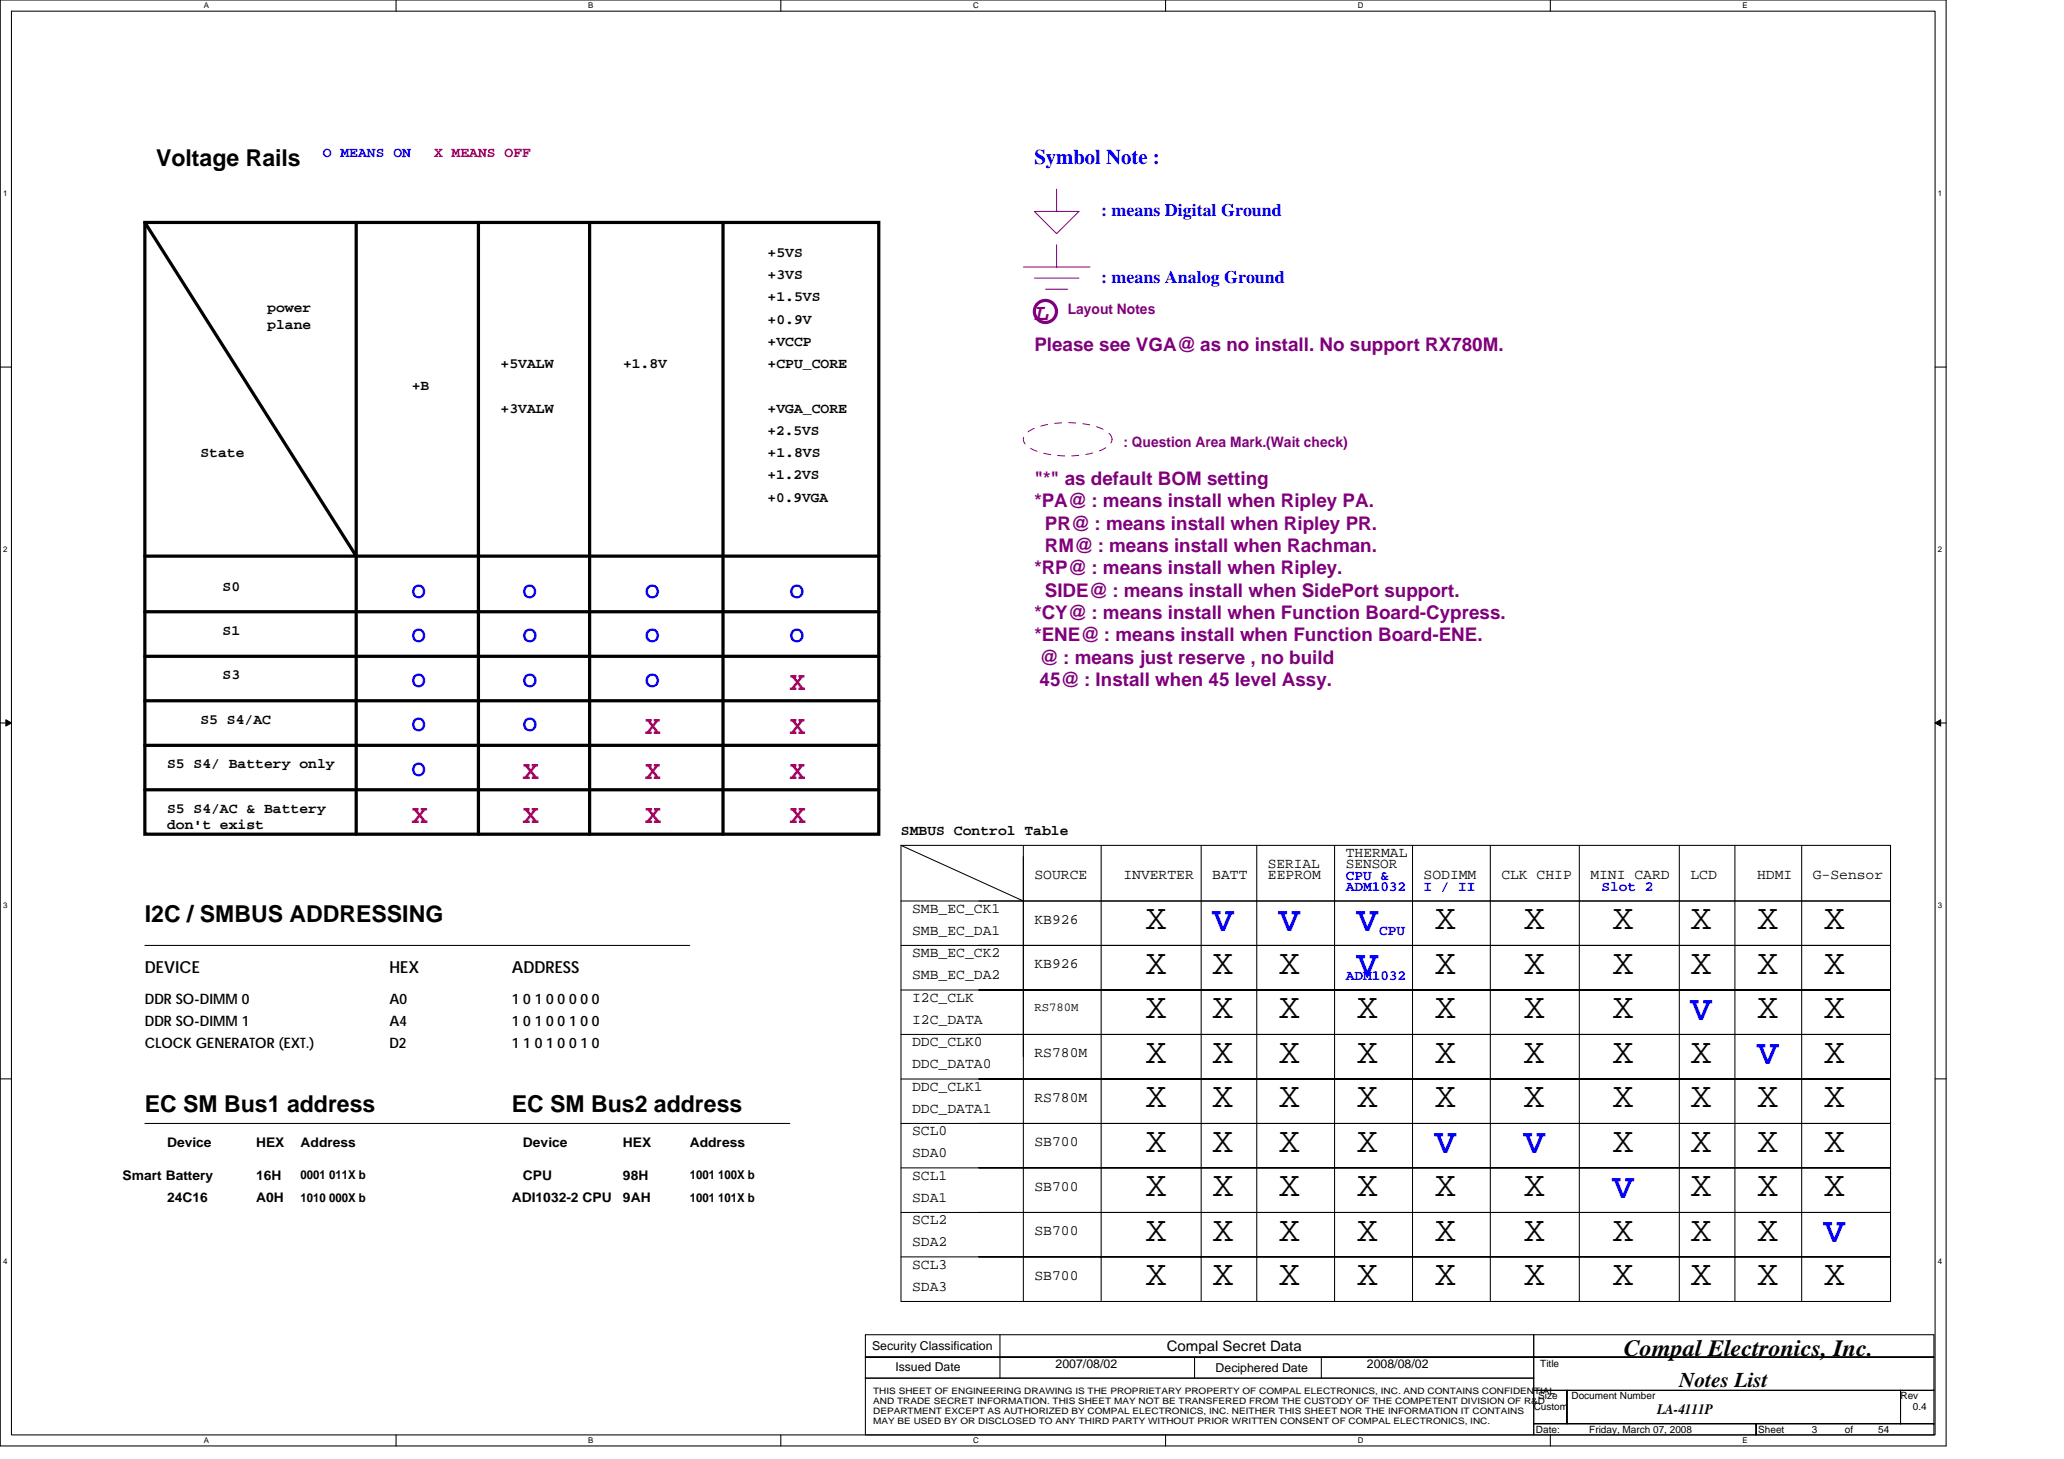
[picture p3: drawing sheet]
<svg xmlns="http://www.w3.org/2000/svg" width="297mm" height="210mm" viewBox="0 0 297 210" stroke-linecap="round" stroke-linejoin="round" font-family="sans-serif">
<defs><g id="words">
<g font-size="5.1">
<text x="164.9" y="133.7">X</text>
<text x="206.5" y="133.7">X</text>
<text x="219.3" y="133.7">X</text>
<text x="232.1" y="133.7">X</text>
<text x="243.3" y="133.7">X</text>
<text x="252.9" y="133.7">X</text>
<text x="262.5" y="133.7">X</text>
<text x="164.9" y="140.1">X</text>
<text x="174.5" y="140.1">X</text>
<text x="184.1" y="140.1">X</text>
<text x="206.5" y="140.1">X</text>
<text x="219.3" y="140.1">X</text>
<text x="232.1" y="140.1">X</text>
<text x="243.3" y="140.1">X</text>
<text x="252.9" y="140.1">X</text>
<text x="262.5" y="140.1">X</text>
<text x="164.9" y="146.5">X</text>
<text x="174.5" y="146.5">X</text>
<text x="184.1" y="146.5">X</text>
<text x="195.3" y="146.5">X</text>
<text x="206.5" y="146.5">X</text>
<text x="219.3" y="146.5">X</text>
<text x="232.1" y="146.5">X</text>
<text x="252.9" y="146.5">X</text>
<text x="262.5" y="146.5">X</text>
<text x="164.9" y="152.9">X</text>
<text x="174.5" y="152.9">X</text>
<text x="184.1" y="152.9">X</text>
<text x="195.3" y="152.9">X</text>
<text x="206.5" y="152.9">X</text>
<text x="219.3" y="152.9">X</text>
<text x="232.1" y="152.9">X</text>
<text x="243.3" y="152.9">X</text>
<text x="262.5" y="152.9">X</text>
<text x="164.9" y="159.3">X</text>
<text x="174.5" y="159.3">X</text>
<text x="184.1" y="159.3">X</text>
<text x="195.3" y="159.3">X</text>
<text x="206.5" y="159.3">X</text>
<text x="219.3" y="159.3">X</text>
<text x="232.1" y="159.3">X</text>
<text x="243.3" y="159.3">X</text>
<text x="252.9" y="159.3">X</text>
<text x="262.5" y="159.3">X</text>
<text x="164.9" y="165.7">X</text>
<text x="174.5" y="165.7">X</text>
<text x="184.1" y="165.7">X</text>
<text x="195.3" y="165.7">X</text>
<text x="232.1" y="165.7">X</text>
<text x="243.3" y="165.7">X</text>
<text x="252.9" y="165.7">X</text>
<text x="262.5" y="165.7">X</text>
<text x="164.9" y="172.1">X</text>
<text x="174.5" y="172.1">X</text>
<text x="184.1" y="172.1">X</text>
<text x="195.3" y="172.1">X</text>
<text x="206.5" y="172.1">X</text>
<text x="219.3" y="172.1">X</text>
<text x="243.3" y="172.1">X</text>
<text x="252.9" y="172.1">X</text>
<text x="262.5" y="172.1">X</text>
<text x="164.9" y="178.5">X</text>
<text x="174.5" y="178.5">X</text>
<text x="184.1" y="178.5">X</text>
<text x="195.3" y="178.5">X</text>
<text x="206.5" y="178.5">X</text>
<text x="219.3" y="178.5">X</text>
<text x="232.1" y="178.5">X</text>
<text x="243.3" y="178.5">X</text>
<text x="252.9" y="178.5">X</text>
<text x="164.9" y="184.9">X</text>
<text x="174.5" y="184.9">X</text>
<text x="184.1" y="184.9">X</text>
<text x="195.3" y="184.9">X</text>
<text x="206.5" y="184.9">X</text>
<text x="219.3" y="184.9">X</text>
<text x="232.1" y="184.9">X</text>
<text x="243.3" y="184.9">X</text>
<text x="252.9" y="184.9">X</text>
<text x="262.5" y="184.9">X</text>
</g>
<g font-size="5.1" fill="#00f">
<text x="174.5" y="133.9">V</text>
<text x="184.1" y="133.9">V</text>
<text x="195.3" y="133.9">V</text>
<text x="195.3" y="140.3">V</text>
<text x="243.3" y="146.7">V</text>
<text x="252.9" y="153.1">V</text>
<text x="206.5" y="165.9">V</text>
<text x="219.3" y="165.9">V</text>
<text x="232.1" y="172.3">V</text>
<text x="262.5" y="178.7">V</text>
</g>
<g font-size="3.8" fill="#f00">
<text x="113.7" y="99.2">X</text>
<text x="92.9" y="105.6">X</text>
<text x="113.7" y="105.6">X</text>
<text x="75.3" y="112">X</text>
<text x="92.9" y="112">X</text>
<text x="113.7" y="112">X</text>
<text x="59.3" y="118.4">X</text>
<text x="75.3" y="118.4">X</text>
<text x="92.9" y="118.4">X</text>
<text x="113.7" y="118.4">X</text>
</g>
<g font-size="3.3">
<text x="22.5" y="23.9">Voltage Rails</text>
<text x="20.8" y="132.7">I2C / SMBUS ADDRESSING</text>
<text x="20.8" y="159.9">EC SM Bus1 address</text>
<text x="73.7" y="159.9">EC SM Bus2 address</text>
<text x="233.7" y="195.1">Compal Electronics, Inc.</text>
</g>
<text font-size="3.3" fill="#800080" x="148.9" y="46">L</text>
<g font-size="3.3" fill="#00f">
<text x="59.3" y="86">O</text>
<text x="75.3" y="86">O</text>
<text x="92.9" y="86">O</text>
<text x="113.7" y="86">O</text>
<text x="59.3" y="92.4">O</text>
<text x="75.3" y="92.4">O</text>
<text x="92.9" y="92.4">O</text>
<text x="113.7" y="92.4">O</text>
<text x="59.3" y="98.8">O</text>
<text x="75.3" y="98.8">O</text>
<text x="92.9" y="98.8">O</text>
<text x="59.3" y="105.2">O</text>
<text x="75.3" y="105.2">O</text>
<text x="59.3" y="111.6">O</text>
</g>
<text font-size="3" fill="#00f" x="148.9" y="23.6">Symbol Note :</text>
<text font-size="3" x="241.7" y="199.6">Notes List</text>
<g font-size="2.7" fill="#800080">
<text x="148.9" y="50.5">Please see VGA@ as no install. No support RX780M.</text>
<text x="148.9" y="69.7">&quot;*&quot; as default BOM setting</text>
<text x="148.9" y="73">*PA@ : means install when Ripley PA.</text>
<text x="150.4" y="76.2">PR@ : means install when Ripley PR.</text>
<text x="148.9" y="82.6">*RP@ : means install when Ripley.</text>
<text x="150.4" y="79.4">RM@ : means install when Rachman.</text>
<text x="148.9" y="89">*CY@ : means install when Function Board-Cypress.</text>
<text x="150.4" y="85.8">SIDE@ : means install when SidePort support.</text>
<text x="148.9" y="92.3">*ENE@ : means install when Function Board-ENE.</text>
<text x="149.6" y="95.5">@ : means just reserve , no build</text>
<text x="149.6" y="98.7">45@ : Install when 45 level Assy.</text>
</g>
<g font-size="2.5" fill="#00f">
<text x="158.5" y="31.1">: means Digital Ground</text>
<text x="158.5" y="40.7">: means Analog Ground</text>
</g>
<g font-size="2.4">
<text x="20.8" y="139.9">DEVICE</text>
<text x="56" y="139.9">HEX</text>
<text x="73.7" y="139.9">ADDRESS</text>
</g>
<g font-size="2.1" fill="#00f">
<text x="46.5" y="22.5">O MEANS ON</text>
<text x="193.7" y="128.2">ADM1032</text>
<text x="193.7" y="126.6">CPU &amp;</text>
<text x="204.9" y="128.2">I / II</text>
<text x="230.5" y="128.2">Slot 2</text>
<text x="198.5" y="134.6">CPU</text>
<text x="193.7" y="141">ADM1032</text>
</g>
<text font-size="2.1" fill="#f00" x="62.5" y="22.5">X MEANS OFF</text>
<g font-size="2.1">
<text x="110.5" y="40.2">+3VS</text>
<text x="110.5" y="37">+5VS</text>
<text x="38.5" y="45">power</text>
<text x="38.5" y="47.3">plane</text>
<text x="110.5" y="46.5">+0.9V</text>
<text x="110.5" y="43.3">+1.5VS</text>
<text x="72" y="53">+5VALW</text>
<text x="89.7" y="53">+1.8V</text>
<text x="110.5" y="53">+CPU_CORE</text>
<text x="110.5" y="49.7">+VCCP</text>
<text x="59.3" y="56.2">+B</text>
<text x="72" y="59.4">+3VALW</text>
<text x="110.5" y="59.4">+VGA_CORE</text>
<text x="28.8" y="65.7">State</text>
<text x="110.5" y="62.5">+2.5VS</text>
<text x="110.5" y="65.7">+1.8VS</text>
<text x="110.5" y="69">+1.2VS</text>
<text x="110.5" y="72.2">+0.9VGA</text>
<text x="32" y="85">S0</text>
<text x="32" y="91.4">S1</text>
<text x="32" y="97.7">S3</text>
<text x="28.8" y="104.2">S5 S4/AC</text>
<text x="24" y="110.6">S5 S4/ Battery only</text>
<text x="24" y="117">S5 S4/AC &amp; Battery</text>
<text x="24" y="119.3">don't exist</text>
<text x="129.7" y="120.2">SMBUS Control Table</text>
<text x="182.5" y="124.9">SERIAL</text>
<text x="193.7" y="124.9">SENSOR</text>
<text x="193.7" y="123.3">THERMAL</text>
<text x="131.3" y="131.3">SMB_EC_CK1</text>
<text x="148.9" y="126.5">SOURCE</text>
<text x="161.7" y="126.5">INVERTER</text>
<text x="174.5" y="126.5">BATT</text>
<text x="182.5" y="126.5">EEPROM</text>
<text x="204.9" y="126.5">SODIMM</text>
<text x="216.1" y="126.5">CLK CHIP</text>
<text x="228.9" y="126.5">MINI CARD</text>
<text x="243.3" y="126.5">LCD</text>
<text x="252.9" y="126.5">HDMI</text>
<text x="260.9" y="126.5">G-Sensor</text>
<text x="131.3" y="137.7">SMB_EC_CK2</text>
<text x="131.3" y="134.5">SMB_EC_DA1</text>
<text x="148.9" y="132.9">KB926</text>
<text x="131.3" y="140.9">SMB_EC_DA2</text>
<text x="148.9" y="139.3">KB926</text>
<text x="20.8" y="147.6">DDR SO-DIMM 1</text>
<text x="20.8" y="144.4">DDR SO-DIMM 0</text>
<text x="56" y="147.6">A4</text>
<text x="56" y="144.4">A0</text>
<text x="73.7" y="147.6">1 0 1 0 0 1 0 0</text>
<text x="73.7" y="144.4">1 0 1 0 0 0 0 0</text>
<text x="131.3" y="144.1">I2C_CLK</text>
<text x="131.3" y="147.3">I2C_DATA</text>
<text x="20.8" y="150.8">CLOCK GENERATOR (EXT.)</text>
<text x="56" y="150.8">D2</text>
<text x="73.7" y="150.8">1 1 0 1 0 0 1 0</text>
<text x="131.3" y="150.5">DDC_CLK0</text>
<text x="131.3" y="153.7">DDC_DATA0</text>
<text x="148.9" y="152.1">RS780M</text>
<text x="131.3" y="156.9">DDC_CLK1</text>
<text x="131.3" y="160.1">DDC_DATA1</text>
<text x="148.9" y="158.5">RS780M</text>
<text x="131.3" y="163.3">SCL0</text>
<text x="131.3" y="166.5">SDA0</text>
<text x="148.9" y="164.9">SB700</text>
<text x="131.3" y="172.9">SDA1</text>
<text x="131.3" y="169.7">SCL1</text>
<text x="148.9" y="171.3">SB700</text>
<text x="131.3" y="176.1">SCL2</text>
<text x="131.3" y="179.3">SDA2</text>
<text x="148.9" y="177.7">SB700</text>
<text x="131.3" y="182.5">SCL3</text>
<text x="131.3" y="185.7">SDA3</text>
<text x="148.9" y="184.1">SB700</text>
<text x="167.9" y="194.4">Compal Secret Data</text>
<text x="238.5" y="203.5">LA-4111P</text>
</g>
<g font-size="2.1" fill="#800080">
<text x="153.7" y="45.1">Layout Notes</text>
<text x="161.7" y="64.3">: Question Area Mark.(Wait check)</text>
</g>
<g font-size="1.9">
<text x="24" y="165">Device</text>
<text x="36.8" y="165">HEX</text>
<text x="43.3" y="165">Address</text>
<text x="75.3" y="165">Device</text>
<text x="89.7" y="165">HEX</text>
<text x="99.3" y="165">Address</text>
<text x="17.6" y="169.8">Smart Battery</text>
<text x="24" y="173">24C16</text>
<text x="36.8" y="173">A0H</text>
<text x="36.8" y="169.8">16H</text>
<text x="73.7" y="173">ADI1032-2 CPU</text>
<text x="75.3" y="169.8">CPU</text>
<text x="89.7" y="173">9AH</text>
<text x="89.7" y="169.8">98H</text>
</g>
<g font-size="1.8">
<text x="148.9" y="145.4">RS780M</text>
<text x="43.3" y="169.7">0001 011X b</text>
<text x="43.3" y="172.9">1010 000X b</text>
<text x="99.3" y="169.7">1001 100X b</text>
<text x="99.3" y="172.9">1001 101X b</text>
<text x="125.5" y="194.2">Security Classification</text>
<text x="128.9" y="197.3">Issued Date</text>
<text x="151.9" y="196.8">2007/08/02</text>
<text x="174.9" y="197.4">Deciphered Date</text>
<text x="196.7" y="196.8">2008/08/02</text>
</g>
<g font-size="1.4">
<text x="221.7" y="196.7">Title</text>
<text x="220.7" y="202.9">Custom</text>
<text x="221.4" y="201.3">Size</text>
<text x="226.2" y="201.3">Document Number</text>
<text x="273.5" y="201.3">Rev</text>
<text x="275.3" y="202.9">0.4</text>
<text x="221" y="206.1">Date:</text>
<text x="228.7" y="206.1">Friday, March 07, 2008</text>
<text x="253" y="206.1">Sheet</text>
<text x="260.7" y="206.1">3</text>
<text x="265.5" y="206.1">of</text>
<text x="270.3" y="206.1">54</text>
</g>
<g font-size="1.3">
<text x="125.7" y="200.5">THIS SHEET OF ENGINEERING DRAWING IS THE PROPRIETARY PROPERTY OF COMPAL ELECTRONICS, INC. AND CONTAINS CONFIDENTIAL</text>
<text x="125.7" y="202">AND TRADE SECRET INFORMATION. THIS SHEET MAY NOT BE TRANSFERED FROM THE CUSTODY OF THE COMPETENT DIVISION OF R&amp;D</text>
<text x="125.7" y="203.5">DEPARTMENT EXCEPT AS AUTHORIZED BY COMPAL ELECTRONICS, INC. NEITHER THIS SHEET NOR THE INFORMATION IT CONTAINS</text>
<text x="125.7" y="204.9">MAY BE USED BY OR DISCLOSED TO ANY THIRD PARTY WITHOUT PRIOR WRITTEN CONSENT OF COMPAL ELECTRONICS, INC.</text>
</g>
<g font-size="1.1">
<text x="29.3" y="1.2">A</text>
<text x="84.7" y="1.2">B</text>
<text x="140" y="1.2">C</text>
<text x="195.4" y="1.2">D</text>
<text x="250.8" y="1.2">E</text>
<text x=".4" y="28.2">1</text>
<text x="278.9" y="28.2">1</text>
<text x=".4" y="79.4">2</text>
<text x="278.9" y="79.4">2</text>
<text x=".4" y="130.6">3</text>
<text x="278.9" y="130.6">3</text>
<text x=".4" y="181.8">4</text>
<text x="278.9" y="181.8">4</text>
<text x="29.3" y="207.6">A</text>
<text x="84.7" y="207.6">B</text>
<text x="140" y="207.6">C</text>
<text x="195.4" y="207.6">D</text>
<text x="250.8" y="207.6">E</text>
</g>
</g></defs>
<path d="M0 0h280.1v208h-280.1zM1.6 1.6h276.9v204.8h-276.9z" fill="none" stroke="#000" stroke-width=".15"/>
<g fill="#fff">
<path d="M29.3 .2h.8v1.2h-.8z"/>
<path d="M29.3 206.6h.8v1.3h-.8z"/>
</g>
<path d="M57 0v1.6M57 206.4v1.6" fill="none" stroke="#000" stroke-width=".15"/>
<g fill="#fff">
<path d="M84.7 .2h.7v1.2h-.7z"/>
<path d="M84.7 206.6h.7v1.3h-.7z"/>
</g>
<path d="M112.4 0v1.6M112.4 206.4v1.6" fill="none" stroke="#000" stroke-width=".15"/>
<g fill="#fff">
<path d="M140 .2h.8v1.2h-.8z"/>
<path d="M140 206.6h.8v1.3h-.8z"/>
</g>
<path d="M167.7 0v1.6M167.7 206.4v1.6" fill="none" stroke="#000" stroke-width=".15"/>
<g fill="#fff">
<path d="M195.4 .2h.8v1.2h-.8z"/>
<path d="M195.4 206.6h.8v1.3h-.8z"/>
</g>
<path d="M223.1 0v1.6M223.1 206.4v1.6" fill="none" stroke="#000" stroke-width=".15"/>
<g fill="#fff">
<path d="M250.8 .2h.7v1.2h-.7z"/>
<path d="M250.8 206.6h.7v1.3h-.7z"/>
<path d="M.4 27.2h.7v1.3h-.7z"/>
<path d="M278.9 27.2h.6v1.3h-.6z"/>
<path d="M.4 78.4h.7v1.3h-.7z"/>
<path d="M278.9 78.4h.6v1.3h-.6z"/>
</g>
<path d="M0 52.8h1.6M278.5 52.8h1.6" fill="none" stroke="#000" stroke-width=".15"/>
<g fill="#fff">
<path d="M.4 129.6h.7v1.3h-.7z"/>
<path d="M278.9 129.6h.6v1.3h-.6z"/>
</g>
<path d="M0 104h1.6M278.5 104h1.6" fill="none" stroke="#000" stroke-width=".15"/>
<path d="M.8 103.5l.8 .5-.8 .5zM278.5 104l.8-.5v1z" fill="#000" stroke="#000" stroke-width=".14"/>
<g fill="#fff">
<path d="M.4 180.8h.7v1.3h-.7z"/>
<path d="M278.9 180.8h.6v1.3h-.6z"/>
</g>
<g fill="none" stroke="#000" stroke-width=".15">
<path d="M20.8 136h78.5M129.7 121.6h142.4v65.6h-142.4zM129.7 129.6h142.4M129.7 121.6l17.6 8M129.7 136h142.4M147.3 121.6v65.6M158.5 121.6v65.6M172.9 121.6v65.6M180.9 121.6v65.6M192.1 121.6v65.6M203.3 121.6v65.6M214.5 121.6v65.6"/>
<path d="M227.3 121.6v65.6M241.7 121.6v65.6M249.7 121.6v65.6M259.3 121.6v65.6M0 155.2h1.6M129.7 142.4h142.4M129.7 148.8h142.4M129.7 155.2h142.4M278.5 155.2h1.6M20.8 161.6h92.9M129.7 161.6h142.4M129.7 168h142.4"/>
<path d="M129.7 174.4h142.4M124.5 192h96.2v3.2h-96.2zM124.5 195.2h96.2v3.1h-96.2zM124.5 198.3h96.2v8.1h-96.2zM129.7 180.8h142.4M143.9 192v6.3M171.9 195.2v3.1M190.2 195.2v3.1M220.7 192h57.6v3.2h-57.6zM220.7 195.2h57.6v4.8h-57.6zM220.7 200h4.8v4.8h-4.8zM220.7 204.8h32v1.6h-32z"/>
<path d="M225.5 200h48v4.8h-48zM252.7 204.8h25.6v1.6h-25.6zM273.5 200h4.8v4.8h-4.8z"/>
</g>
<path d="M20.8 32l30.5 48M20.8 32h105.7v88h-105.7zM51.3 32v88M68.9 32v88M84.9 32v88M104.1 32v88M20.8 88h105.7M20.8 94.4h105.7M20.8 80h105.7M20.8 107.2h105.7M20.8 100.8h105.7M20.8 113.6h105.7" fill="none" stroke="#000" stroke-width=".47"/>
<path d="M147.3 38.4h9.6M152.1 27.2v3.2h3.2l-3.2 3.2-3.2-3.2h3.2M152.1 35.2v3.2M148.9 40h6.4M150.5 41.6h3.2" fill="none" stroke="#800080" stroke-width=".15"/>
<circle cx="150.4" cy="44.8" r="1.59" fill="none" stroke="#800080" stroke-width=".47"/>
<path d="M147.7 62.4a8.1 8.1 0 0 1 4.8-1.6 12.6 12.6 0 0 1 6.7 1.2 1.27 1.27 0 0 1 .8 1.2 1.27 1.27 0 0 1-.8 1.2 13.2 13.2 0 0 1-8.8 .9 4.8 4.8 0 0 1-3-1.7l-.1-.4 .1-.4z" fill="none" stroke="#800080" stroke-width=".14" stroke-dasharray="1 1 1 1 1 1 1 1"/>
<use href="#words"/>
</svg>
